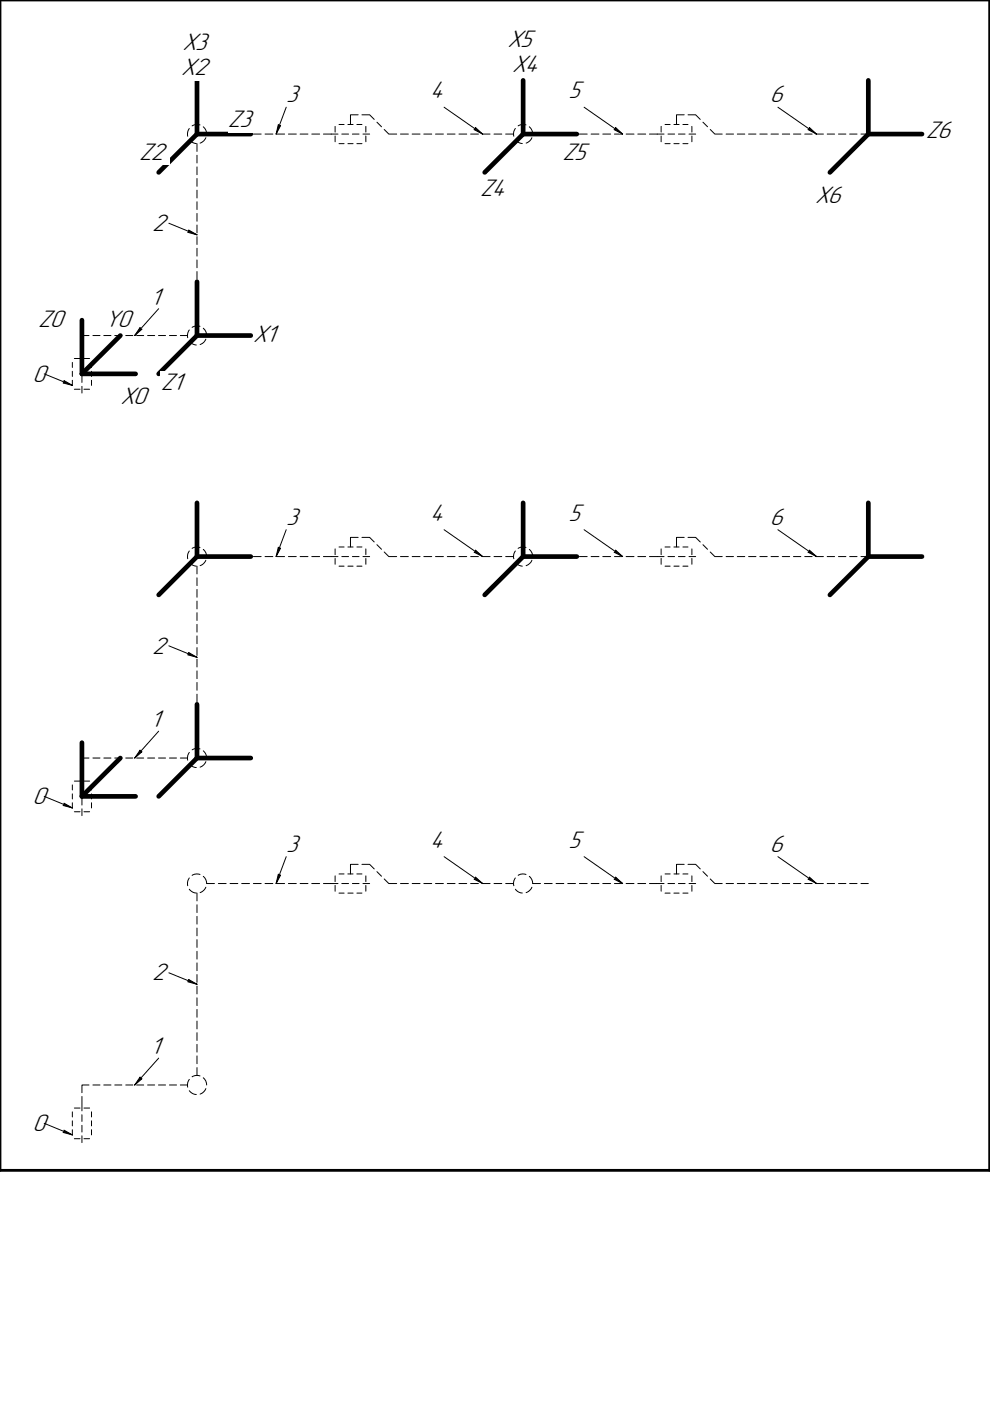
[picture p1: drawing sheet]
<svg xmlns="http://www.w3.org/2000/svg" width="210mm" height="297mm" viewBox="0 0 210 297" stroke-linecap="round" stroke-linejoin="round" font-family="sans-serif">
<defs><g id="words">
<g font-size="5.4">
<text x="38.7" y="10.6">X3</text>
<text x="107.6" y="10.1">X5</text>
<text x="38.5" y="16">X2</text>
<text x="108.6" y="15.3">X4</text>
<text x="60.7" y="21.7">3</text>
<text x="91.2" y="20.9">4</text>
<text x="120.6" y="20.9">5</text>
<text x="163.3" y="21.7">6</text>
<text x="48.3" y="27">Z3</text>
<text x="196.4" y="29.2">Z6</text>
<text x="29.5" y="33.9">Z2</text>
<text x="119.3" y="33.9">Z5</text>
<text x="101.9" y="41.6">Z4</text>
<text x="172.9" y="43">X6</text>
<text x="32.3" y="49">2</text>
<text x="31.9" y="64.6">1</text>
<text x="8.1" y="69.2">Z0</text>
<text x="22.2" y="69.3">Y0</text>
<text x="53.7" y="72.5">X1</text>
<text x="6.9" y="80.9">0</text>
<text x="34.1" y="82.7">Z1</text>
<text x="25.6" y="85.6">X0</text>
<text x="60.7" y="111.3">3</text>
<text x="91.2" y="110.5">4</text>
<text x="120.6" y="110.5">5</text>
<text x="163.3" y="111.3">6</text>
<text x="32.3" y="138.6">2</text>
<text x="31.9" y="154.2">1</text>
<text x="6.9" y="170.5">0</text>
<text x="91.2" y="179.8">4</text>
<text x="120.6" y="179.8">5</text>
<text x="60.7" y="180.6">3</text>
<text x="163.3" y="180.6">6</text>
<text x="32.3" y="207.9">2</text>
<text x="31.9" y="223.5">1</text>
<text x="6.9" y="239.8">0</text>
</g>
</g></defs>
<g fill="none" stroke="#000" stroke-width=".21">
<path d="M40.2 27.2l-.4 .7v1M40.2 29.6l.8 .7 .6 .1M41.8 30.5v1.6M41.8 32.9v1.7M41.8 35.4v1.6M41.8 37.8v1.7M42.4 26.5l-.7-.1-1 .3M43.1 26.9h.1a2.01 2.01 0 0 1 .6 1.5h1.7M43.7 29.2l-.5 .6-.8 .5M46.3 28.4h1.7M48.8 28.4h1.6M51.3 28.4h1.6"/>
<path d="M53.7 28.4h1.7M56.2 28.4h1.7M58.7 28.4h1.7M61.2 28.4h1.6M63.6 28.4h1.7M66.1 28.4h1.7M68.6 28.4h3.1M71.1 26.8v1.2M71.1 28.8v1.3M71.9 30.5h1.1M71.9 26.4h1.1M72.5 28.4h1.4"/>
<path d="M73.8 30.5h1.1M73.8 26.4h1.1M74.7 28.4h1.5M75.7 30.5h1.1M75.7 26.4h1.1M76 24.3h-1.7v2.1M76.8 24.3h1.6l1 1M77 28.4h1.4M77.6 26.8v1.2M77.6 28.8v1.3M79.9 25.9l1 1M81.5 27.5l1 .9h1.6"/>
<path d="M84.9 28.4h1.7M87.4 28.4h1.7M89.9 28.4h1.7M92.4 28.4h1.6M94.9 28.4h1.6M97.3 28.4h1.7M99.8 28.4h1.7M102.3 28.4h1.6M104.8 28.4h1.6M107.3 28.4h1.6M109.3 27.2l-.3 .7v1M109.3 29.6l.8 .7 .7 .1"/>
<path d="M111.6 26.5l-.8-.1-.9 .3M112.3 26.9a2.01 2.01 0 0 1 .7 1.5h1.6M112.8 29.2l-.4 .6-.8 .5M115.5 28.4h1.6M117.9 28.4h1.7M120.4 28.4h1.7M122.9 28.4h1.6M125.4 28.4h1.6M127.8 28.4h1.7M130.3 28.4h1.7M132.8 28.4h1.7M135.3 28.4h1.6"/>
<path d="M137.8 28.4h3M140.2 26.8v1.2M140.2 28.8v1.3M141.1 30.5h1M141.1 26.4h1M141.7 28.4h1.4M142.9 30.5h1.1M142.9 26.4h1.1M143.9 28.4h1.4M144.8 30.5h1.1M144.8 26.4h1.1M145.1 24.3h-1.6v2.1"/>
<path d="M145.9 24.3h1.7l.9 1M146.1 28.4h1.5M146.7 26.8v1.2M146.7 28.8v1.3M149.1 25.9l1 1M150.6 27.5l1 .9h1.6M154 28.4h1.6M156.4 28.4h1.6M158.8 28.4h1.5M161.2 28.4h1.5M163.5 28.4h1.6M165.9 28.4h1.6"/>
<path d="M168.3 28.4h1.6M170.7 28.4h1.6M173.1 28.4h1.5M175.5 28.4h1.5M177.8 28.4h1.6M180.2 28.4h1.6M182.6 28.4h1.6M41.8 40.3v1.7M41.8 42.8v1.6M41.8 45.3v1.6M41.8 47.7v1.7M41.8 50.2v1.6"/>
<path d="M41.8 52.6v1.7M41.8 55.1v1.7M41.8 57.6v1.6M15.3 76.8v1.1M15.3 78.7v1.1M15.8 76h1.2M17.4 71.1h1.5M17.4 75.2v1.4M17.4 77.4v1.5M17.4 79.7v1.4M17.8 76h1.2M19.4 76.8v1.1"/>
<path d="M19.4 78.7v1.1M19.7 71.1h1.5M22 71.1h1.5M24.3 71.1h1.5M26.7 71.1h1.5M29 71.1h1.5M31.3 71.1h1.5M33.6 71.1h1.5M35.9 71.1h1.5M38.2 71.1h1.6M40.2 70l-.4 .6v1M40.2 72.3l.8 .7 .6 .2"/>
<path d="M41.8 60v1.7M41.8 62.5v1.7M41.8 65v1.6M41.8 67.4v1.7M42.4 69.2l-.7-.1-1 .3M43.1 69.6l.1 .1a1.92 1.92 0 0 1 .6 1.4M43.7 71.9a1.91 1.91 0 0 1-1.3 1.1M15.3 80.6v1.1M15.8 82.5h1.2M17.4 81.9v1.4M17.8 82.5h1.2M19.4 80.6v1.1"/>
<path d="M40.2 116.8l-.4 .6v1.1M40.2 119.2l.8 .7 .6 .1M42.4 116.1l-.7-.1-1 .3M43.1 116.5h.1a2.01 2.01 0 0 1 .6 1.5h1.7M43.7 118.8l-.5 .6-.8 .5M46.3 118h1.7M48.8 118h1.6M51.3 118h1.6M53.7 118h1.7M56.2 118h1.7M58.7 118h1.7M61.2 118h1.6"/>
<path d="M63.6 118h1.7M66.1 118h1.7M68.6 118h3.1M71.1 116.4v1.2M71.1 118.4v1.2M71.9 116h1.1M72.5 118h1.4M73.8 116h1.1M74.7 118h1.5M75.7 116h1.1M76 113.9h-1.7v2.1M76.8 113.9h1.6l1 1"/>
<path d="M77 118h1.4M77.6 116.4v1.2M77.6 118.4v1.2M79.9 115.5l1 1M81.5 117l1 1h1.6M84.9 118h1.7M87.4 118h1.7M89.9 118h1.7M92.4 118h1.6M94.9 118h1.6M97.3 118h1.7M99.8 118h1.7"/>
<path d="M102.3 118h1.6M104.8 118h1.6M107.3 118h1.6M109.3 116.8l-.3 .6v1.1M109.3 119.2l.8 .7 .7 .1M111.6 116.1l-.8-.1-.9 .3M112.3 116.5a2.01 2.01 0 0 1 .7 1.5h1.6M112.8 118.8l-.4 .6-.8 .5M115.5 118h1.6M117.9 118h1.7M120.4 118h1.7M122.9 118h1.6"/>
<path d="M125.4 118h1.6M127.8 118h1.7M130.3 118h1.7M132.8 118h1.7M135.3 118h1.6M137.8 118h3M140.2 116.4v1.2M140.2 118.4v1.2M141.1 116h1M141.7 118h1.4M142.9 116h1.1M143.9 118h1.4"/>
<path d="M144.8 116h1.1M145.1 113.9h-1.6v2.1M145.9 113.9h1.7l.9 1M146.1 118h1.5M146.7 116.4v1.2M146.7 118.4v1.2M149.1 115.5l1 1M150.6 117l1 1h1.6M154 118h1.6M156.4 118h1.6M158.8 118h1.5M161.2 118h1.5"/>
<path d="M163.5 118h1.6M165.9 118h1.6M168.3 118h1.6M170.7 118h1.6M173.1 118h1.5M175.5 118h1.5M177.8 118h1.6M180.2 118h1.6M182.6 118h1.6M41.8 120v1.7M41.8 122.5v1.7M41.8 125v1.6"/>
<path d="M41.8 127.4v1.7M41.8 129.9v1.7M41.8 132.4v1.6M41.8 134.8v1.7M41.8 137.3v1.7M41.8 139.8v1.6M71.9 120h1.1M73.8 120h1.1M75.7 120h1.1M141.1 120h1M142.9 120h1.1M144.8 120h1.1"/>
<path d="M40.2 159.5l-.4 .6v1.1M41.8 142.2v1.7M41.8 144.7v1.6M41.8 147.2v1.6M41.8 149.6v1.7M41.8 152.1v1.7M41.8 154.6v1.6M41.8 157v1.7M42.4 158.8l-.7-.1-1 .3M43.1 159.2h.1a2.01 2.01 0 0 1 .6 1.5M15.3 166.4v1.1M15.3 168.3v1.1"/>
<path d="M15.3 170.2v1.1M15.8 172.1h1.2M15.8 165.6h1.2M17.4 160.7h1.5M17.4 164.8v1.4M17.4 167v1.4M17.4 169.3v1.4M17.4 171.5v1.4M17.8 172.1h1.2M17.8 165.6h1.2M19.4 166.4v1.1M19.4 168.3v1.1"/>
<path d="M19.4 170.2v1.1M19.7 160.7h1.5M22 160.7h1.5M24.3 160.7h1.5M26.7 160.7h1.5M29 160.7h1.5M31.3 160.7h1.5M33.6 160.7h1.5M35.9 160.7h1.5M38.2 160.7h1.6M40.2 161.9l.8 .7 .6 .1M43.7 161.5l-.5 .6-.8 .5"/>
<path d="M40.2 186.1l-.4 .7v1M40.2 188.5l.8 .7 .6 .1M41.8 189.4v1.6M41.8 191.8v1.7M41.8 194.3v1.6M41.8 196.8v1.6M41.8 199.2v1.7M42.4 185.4l-.7-.1-1 .3M43.1 185.8h.1a2.01 2.01 0 0 1 .6 1.5h1.7M43.7 188.1l-.5 .6-.8 .6M46.3 187.3h1.7M48.8 187.3h1.6"/>
<path d="M51.3 187.3h1.6M53.7 187.3h1.7M56.2 187.3h1.7M58.7 187.3h1.7M61.2 187.3h1.6M63.6 187.3h1.7M66.1 187.3h1.7M68.6 187.3h3.1M71.1 185.7v1.2M71.1 187.7v1.3M71.9 189.4h1.1M71.9 185.3h1.1"/>
<path d="M72.5 187.3h1.4M73.8 189.4h1.1M73.8 185.3h1.1M74.7 187.3h1.5M75.7 189.4h1.1M75.7 185.3h1.1M76 183.3h-1.7v2M76.8 183.3h1.6l1 .9M77 187.3h1.4M77.6 185.7v1.2M77.6 187.7v1.3M79.9 184.8l1 1"/>
<path d="M81.5 186.4l1 .9h1.6M84.9 187.3h1.7M87.4 187.3h1.7M89.9 187.3h1.7M92.4 187.3h1.6M94.9 187.3h1.6M97.3 187.3h1.7M99.8 187.3h1.7M102.3 187.3h1.6M104.8 187.3h1.6M107.3 187.3h1.6M109.3 186.1l-.3 .7v1"/>
<path d="M109.3 188.5l.8 .7 .7 .1M111.6 185.4l-.8-.1-.9 .3M112.3 185.8a2.01 2.01 0 0 1 .7 1.5h1.6M112.8 188.1l-.4 .6-.8 .6M115.5 187.3h1.6M117.9 187.3h1.7M120.4 187.3h1.7M122.9 187.3h1.6M125.4 187.3h1.6M127.8 187.3h1.7M130.3 187.3h1.7M132.8 187.3h1.7"/>
<path d="M135.3 187.3h1.6M137.8 187.3h3M140.2 185.7v1.2M140.2 187.7v1.3M141.1 189.4h1M141.1 185.3h1M141.7 187.3h1.4M142.9 189.4h1.1M142.9 185.3h1.1M143.9 187.3h1.4M144.8 189.4h1.1M144.8 185.3h1.1"/>
<path d="M145.1 183.3h-1.6v2M145.9 183.3h1.7l.9 .9M146.1 187.3h1.5M146.7 185.7v1.2M146.7 187.7v1.3M149.1 184.8l1 1M150.6 186.4l1 .9h1.6M154 187.3h1.6M156.4 187.3h1.6M158.8 187.3h1.5M161.2 187.3h1.5M163.5 187.3h1.6"/>
<path d="M165.9 187.3h1.6M168.3 187.3h1.6M170.7 187.3h1.6M173.1 187.3h1.5M175.5 187.3h1.5M177.8 187.3h1.6M180.2 187.3h1.6M182.6 187.3h1.6M41.8 201.7v1.6M41.8 204.2v1.6M41.8 206.6v1.7M41.8 209.1v1.6"/>
<path d="M41.8 211.6v1.6M41.8 214v1.7M41.8 216.5v1.6M41.8 218.9v1.7M15.3 235.7v1.1M15.3 237.6v1.1M15.3 239.5v1.1M15.8 234.9h1.2M17.4 232.5v3M17.4 236.3v1.5M17.4 238.6v1.4M17.8 234.9h1.2"/>
<path d="M18.9 230h-1.5v1.7M19.4 235.7v1.1M19.4 237.6v1.1M19.4 239.5v1.1M19.7 230h1.5M22 230h1.5M24.3 230h1.5M26.7 230h1.5M29 230h1.5M31.3 230h1.5M33.6 230h1.5M35.9 230h1.5"/>
<path d="M38.2 230h1.6M40.2 228.9l-.4 .6v1M40.2 231.2l.8 .7 .6 .2M41.8 221.4v1.7M41.8 223.9v1.6M41.8 226.4v1.6M42.4 228.1l-.7-.1-1 .3M43.1 228.5l.1 .1a2.01 2.01 0 0 1 .6 1.4M43.7 230.8l-.5 .7-.8 .5M15.8 241.4h1.2M17.4 240.8v1.5M17.8 241.4h1.2"/>
</g>
<path d="M0 0h209.9v248.1h-209.9zM17.4 71.1v4.1M17.4 160.7v4.1" fill="none" stroke="#000" stroke-width=".59"/>
<g fill="none" stroke="#000" stroke-width=".99">
<path d="M41.8 17v11.4M111 17v11.4M184.2 17v11.4M41.8 28.4h11.4M41.8 28.4l-8.1 8.2M111 28.4h11.3M111 28.4l-8.2 8.2M184.2 28.4h11.4M184.2 28.4l-8.2 8.2M41.8 59.7v11.4M17.4 79.3h11.4M17.4 67.9v11.4"/>
<path d="M25.5 71.1l-8.1 8.2M41.8 71.1h11.4M41.8 71.1l-8.1 8.2M41.8 106.6v11.4M41.8 118h11.4M41.8 118l-8.1 8.1M111 106.6v11.4M111 118h11.3M111 118l-8.2 8.1M184.2 106.6v11.4M184.2 118h11.4M184.2 118l-8.2 8.1"/>
<path d="M17.4 157.5v11.3M41.8 149.3v11.4M17.4 168.8h11.4M25.5 160.7l-8.1 8.1M41.8 160.7h11.4M41.8 160.7l-8.1 8.1"/>
</g>
<g fill="#fff">
<path d="M6.9 77h3.9v5h-3.9z"/>
<path d="M31.9 60.8h3.1v4.9h-3.1z"/>
<path d="M32.3 45.1h4v4.9h-4z"/>
<path d="M60.7 17.8h3.6v5h-3.6z"/>
<path d="M91.2 17h4v4.9h-4z"/>
<path d="M120.6 17h3.6v4.9h-3.6z"/>
<path d="M163.3 17.8h3.9v5h-3.9z"/>
<path d="M13.1 80.4h2.2v1.3h-2.2z"/>
</g>
<path d="M9.4 79.3l5.9 2.4M13.6 80.7l1.7 1-1.9-.5 .3-.2z" fill="none" stroke="#000" stroke-width=".21"/>
<path d="M13.4 81h1.9v.7h-1.9zM13.6 80.7h1.7v1h-1.7z" fill="#000"/>
<path d="M28.6 69.2h1.8v1.9h-1.8z" fill="#fff"/>
<path d="M29.7 69.4l.1 .4h.3l-1.5 1.3zM33.7 65.4l-5.1 5.7" fill="none" stroke="#000" stroke-width=".21"/>
<path d="M28.6 69.8h1.5v1.3h-1.5zM28.6 69.4h1.2v1.7h-1.2z" fill="#000"/>
<path d="M39.5 48.5h2.3v1.3h-2.3z" fill="#fff"/>
<path d="M35.8 47.3l6 2.5M40 48.8l1.8 1-2-.5 .3-.2z" fill="none" stroke="#000" stroke-width=".21"/>
<path d="M39.8 49.1h1.9v.7h-1.9zM40 48.8h1.8v1h-1.8z" fill="#000"/>
<path d="M58.5 26.2h1.3v2.2h-1.3z" fill="#fff"/>
<path d="M59 26.4l.2 .3 .3-.1-.9 1.8zM60.7 22.7l-2.1 5.7" fill="none" stroke="#000" stroke-width=".21"/>
<path d="M58.6 26.4h.6v2h-.6zM58.6 26.6h.9v1.8h-.9z" fill="#000"/>
<path d="M100.2 26.8h2.2v1.6h-2.2z" fill="#fff"/>
<path d="M94.2 22.7l8.2 5.7M100.8 27l1.6 1.4-1.9-.9 .4-.1z" fill="none" stroke="#000" stroke-width=".21"/>
<path d="M100.5 27.4h1.8v1h-1.8zM100.9 27.1h1.4v1.3h-1.4z" fill="#000"/>
<path d="M129.9 26.8h2.2v1.6h-2.2z" fill="#fff"/>
<path d="M123.9 22.7l8.2 5.7M130.6 27l1.5 1.4-1.9-.9 .4-.1z" fill="none" stroke="#000" stroke-width=".21"/>
<path d="M130.2 27.4h1.8v1h-1.8zM130.6 27.1h1.4v1.3h-1.4z" fill="#000"/>
<path d="M171.1 26.8h2.1v1.6h-2.1z" fill="#fff"/>
<path d="M165 22.7l8.2 5.7M171.7 27l1.5 1.4-1.8-.9 .3-.1z" fill="none" stroke="#000" stroke-width=".21"/>
<path d="M171.4 27.4h1.7v1h-1.7zM171.7 27.1h1.4v1.3h-1.4z" fill="#000"/>
<g fill="#fff">
<path d="M8.1 65.4h6.4v4.9h-6.4z"/>
<path d="M34.1 78.8h5.6v4.9h-5.6z"/>
<path d="M29.5 30h6.4v4.9h-6.4z"/>
<path d="M48.3 23.1h6.1v4.9h-6.1z"/>
<path d="M101.9 37.8h6.4v4.9h-6.4z"/>
<path d="M196.4 25.3h6.4v4.9h-6.4z"/>
<path d="M25.6 81.7h6.6v4.9h-6.6z"/>
<path d="M22.2 65.4h6.7v4.9h-6.7z"/>
<path d="M53.7 68.7h5.8v4.9h-5.8z"/>
<path d="M38.5 12.1h6.6v4.9h-6.6z"/>
<path d="M38.7 6.7h6.4v4.9h-6.4z"/>
<path d="M108.6 11.5h6.7v4.9h-6.7z"/>
<path d="M119.3 30h6.1v4.9h-6.1z"/>
<path d="M107.6 6.2h6.3v4.9h-6.3z"/>
<path d="M172.9 39.2h6.6v4.9h-6.6z"/>
<path d="M6.9 166.6h3.9v4.9h-3.9z"/>
<path d="M31.9 150.4h3.1v4.9h-3.1z"/>
<path d="M32.3 134.7h4v4.9h-4z"/>
<path d="M60.7 107.4h3.6v4.9h-3.6z"/>
<path d="M91.2 106.6h4v4.9h-4z"/>
<path d="M120.6 106.6h3.6v4.9h-3.6z"/>
<path d="M163.3 107.4h3.9v4.9h-3.9z"/>
<path d="M13.1 170h2.2v1.3h-2.2z"/>
</g>
<path d="M9.4 168.8l5.9 2.5M13.6 170.3l1.7 1-1.9-.5 .3-.2z" fill="none" stroke="#000" stroke-width=".21"/>
<path d="M13.4 170.6h1.9v.7h-1.9zM13.6 170.3h1.7v1h-1.7z" fill="#000"/>
<path d="M28.6 158.7h1.8v2h-1.8z" fill="#fff"/>
<path d="M29.7 159l.1 .4h.3l-1.5 1.3zM33.7 155l-5.1 5.7" fill="none" stroke="#000" stroke-width=".21"/>
<path d="M28.6 159.4h1.5v1.3h-1.5zM28.6 159h1.2v1.7h-1.2z" fill="#000"/>
<path d="M39.5 138.1h2.3v1.3h-2.3z" fill="#fff"/>
<path d="M35.8 136.9l6 2.5M40 138.3l1.8 1.1-2-.6 .3-.1z" fill="none" stroke="#000" stroke-width=".21"/>
<path d="M39.8 138.7h1.9v.7h-1.9zM40 138.4h1.8v1h-1.8z" fill="#000"/>
<path d="M58.5 115.8h1.3v2.2h-1.3z" fill="#fff"/>
<path d="M59 116l.2 .3 .3-.1-.9 1.8zM60.7 112.3l-2.1 5.7" fill="none" stroke="#000" stroke-width=".21"/>
<path d="M58.6 116h.6v2h-.6zM58.6 116.2h.9v1.8h-.9z" fill="#000"/>
<path d="M100.2 116.3h2.2v1.7h-2.2z" fill="#fff"/>
<path d="M94.2 112.3l8.2 5.7M100.8 116.6l1.6 1.4-1.9-.9 .4-.1z" fill="none" stroke="#000" stroke-width=".21"/>
<path d="M100.5 117h1.8v1h-1.8zM100.9 116.6h1.4v1.4h-1.4z" fill="#000"/>
<path d="M129.9 116.3h2.2v1.7h-2.2z" fill="#fff"/>
<path d="M123.9 112.3l8.2 5.7M130.6 116.6l1.5 1.4-1.9-.9 .4-.1z" fill="none" stroke="#000" stroke-width=".21"/>
<path d="M130.2 117h1.8v1h-1.8zM130.6 116.6h1.4v1.4h-1.4z" fill="#000"/>
<path d="M171.1 116.3h2.1v1.7h-2.1z" fill="#fff"/>
<path d="M165 112.3l8.2 5.7M171.7 116.6l1.5 1.4-1.8-.9 .3-.1z" fill="none" stroke="#000" stroke-width=".21"/>
<path d="M171.4 117h1.7v1h-1.7zM171.7 116.6h1.4v1.4h-1.4z" fill="#000"/>
<g fill="#fff">
<path d="M6.9 235.9h3.9v5h-3.9z"/>
<path d="M31.9 219.7h3.1v4.9h-3.1z"/>
<path d="M32.3 204h4v4.9h-4z"/>
<path d="M60.7 176.7h3.6v5h-3.6z"/>
<path d="M91.2 175.9h4v4.9h-4z"/>
<path d="M120.6 175.9h3.6v4.9h-3.6z"/>
<path d="M163.3 176.7h3.9v5h-3.9z"/>
<path d="M13.1 239.3h2.2v1.3h-2.2z"/>
</g>
<path d="M9.4 238.2l5.9 2.4M13.6 239.6l1.7 1-1.9-.5 .3-.2z" fill="none" stroke="#000" stroke-width=".21"/>
<path d="M13.4 239.9h1.9v.7h-1.9zM13.6 239.6h1.7v1h-1.7z" fill="#000"/>
<path d="M28.6 228h1.8v2h-1.8z" fill="#fff"/>
<path d="M29.7 228.3l.1 .4h.3l-1.5 1.3zM33.7 224.3l-5.1 5.7" fill="none" stroke="#000" stroke-width=".21"/>
<path d="M28.6 228.7h1.5v1.3h-1.5zM28.6 228.4h1.2v1.6h-1.2z" fill="#000"/>
<path d="M39.5 207.4h2.3v1.3h-2.3z" fill="#fff"/>
<path d="M35.8 206.2l6 2.5M40 207.7l1.8 1-2-.5 .3-.2z" fill="none" stroke="#000" stroke-width=".21"/>
<path d="M39.8 208h1.9v.7h-1.9zM40 207.7h1.8v1h-1.8z" fill="#000"/>
<path d="M58.5 185.1h1.3v2.2h-1.3z" fill="#fff"/>
<path d="M59 185.3l.2 .3 .3-.1-.9 1.8zM60.7 181.6l-2.1 5.7" fill="none" stroke="#000" stroke-width=".21"/>
<path d="M58.6 185.4h.6v1.9h-.6zM58.6 185.5h.9v1.8h-.9z" fill="#000"/>
<path d="M100.2 185.7h2.2v1.6h-2.2z" fill="#fff"/>
<path d="M94.2 181.6l8.2 5.7M100.8 185.9l1.6 1.4-1.9-.9 .4-.1z" fill="none" stroke="#000" stroke-width=".21"/>
<path d="M100.5 186.3h1.8v1h-1.8zM100.9 186h1.4v1.3h-1.4z" fill="#000"/>
<path d="M129.9 185.7h2.2v1.6h-2.2z" fill="#fff"/>
<path d="M123.9 181.6l8.2 5.7M130.6 185.9l1.5 1.4-1.9-.9 .4-.1z" fill="none" stroke="#000" stroke-width=".21"/>
<path d="M130.2 186.3h1.8v1h-1.8zM130.6 186h1.4v1.3h-1.4z" fill="#000"/>
<path d="M171.1 185.7h2.1v1.6h-2.1z" fill="#fff"/>
<path d="M165 181.6l8.2 5.7M171.7 185.9l1.5 1.4-1.8-.9 .3-.1z" fill="none" stroke="#000" stroke-width=".21"/>
<path d="M171.4 186.3h1.7v1h-1.7zM171.7 186h1.4v1.3h-1.4z" fill="#000"/>
<use href="#words"/>
</svg>
